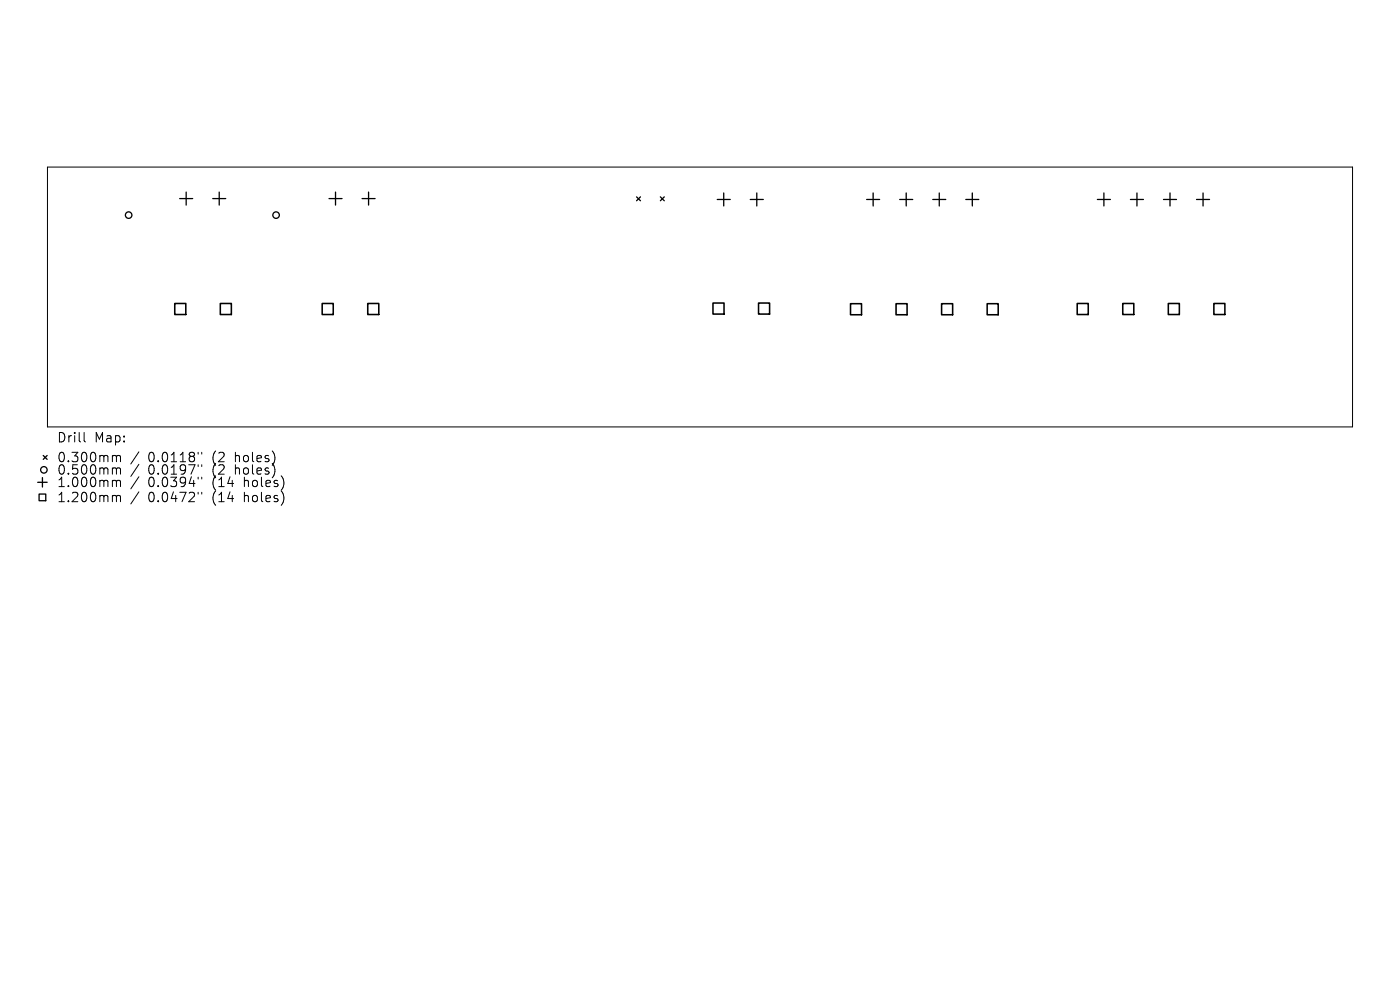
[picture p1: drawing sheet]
<svg xmlns="http://www.w3.org/2000/svg" width="297mm" height="210mm" viewBox="0 0 297 210" stroke-linecap="round" stroke-linejoin="round" font-family="sans-serif">
<defs><g id="words">
<g font-size="2.8">
<text x="12" y="94.1">Drill</text>
<text x="20" y="94.1">Map:</text>
<text x="12" y="98.3">0.300mm</text>
<text x="12" y="101">0.500mm</text>
<text x="31.4" y="98.3">0.0118&quot;</text>
<text x="31.4" y="101">0.0197&quot;</text>
<text x="45.2" y="98.3">(2</text>
<text x="45.2" y="101">(2</text>
<text x="50.1" y="98.3">holes)</text>
<text x="50.1" y="101">holes)</text>
<text x="12" y="103.6">1.000mm</text>
<text x="12" y="106.8">1.200mm</text>
<text x="31.4" y="103.6">0.0394&quot;</text>
<text x="31.4" y="106.8">0.0472&quot;</text>
<text x="45.2" y="103.6">(14</text>
<text x="45.2" y="106.8">(14</text>
<text x="52" y="103.6">holes)</text>
<text x="52" y="106.8">holes)</text>
</g>
</g></defs>
<g fill="none" stroke="#000" stroke-width=".21">
<path d="M10.1 35.4h276.8v55.2h-276.8zM17.8 91.7v1.8l.3 .2M24.1 96.6h.3l.3 .3M24.1 99.3h.3l.3 .2M24.7 96.9l.3-.3 .5 .1 .1 1.2M24.7 96.9v1M24.7 99.5v1.1M24.7 99.5l.3-.2h.5l.1 1.3M29.5 95.9l-1.7 2.5M29.5 98.5l-1.7 2.6M42 95.9v.4M42 98.6v.4"/>
<path d="M42.8 95.9v.4M42.8 98.6v.4M24.1 101.9h.3l.3 .3M24.1 105.1h.3l.3 .3M24.7 102.2v1M24.7 105.4v1M24.7 102.2l.3-.3 .5 .1 .1 1.2M24.7 105.4l.3-.3 .5 .1 .1 1.2M29.5 101.1l-1.7 2.6M29.5 104.3l-1.7 2.6M42 101.2v.4M42 104.4v.4"/>
<path d="M42.8 101.2v.4M42.8 104.4v.4"/>
</g>
<g fill="none" stroke="#000" stroke-width=".28">
<path d="M38.1 42.1h2.8M39.5 40.7v2.8M45.1 42.1h2.8M46.5 40.7v2.8M69.8 42.1h2.8M71.2 40.7v2.8M76.8 42.1h2.8M78.2 40.7v2.8M135 41.8l.9 .8M135.9 41.8l-.9 .8M140.1 41.8l.8 .8M140.9 41.8l-.8 .8"/>
<path d="M152.2 42.3h2.7M153.5 40.9v2.8M159.2 42.3h2.7M160.5 40.9v2.8M183.9 42.3h2.7M185.2 40.9v2.8M190.9 42.3h2.7M192.2 40.9v2.8M197.9 42.3h2.7M199.3 40.9v2.8M204.9 42.3h2.8M206.3 40.9v2.8"/>
<path d="M232.8 42.3h2.8M234.2 40.9v2.8M239.8 42.3h2.8M241.2 40.9v2.8M246.8 42.3h2.8M248.2 40.9v2.8M253.8 42.3h2.8M255.2 40.9v2.8M9.2 96.6l.8 .8M10 96.6l-.8 .8M8 102.3h2M8.3 104.8h1.4v1.4h-1.4z"/>
<path d="M9 101.3v2"/>
<circle cx="27.3" cy="45.6" r=".69"/>
<circle cx="58.6" cy="45.6" r=".69"/>
<circle cx="9.3" cy="99.7" r=".69"/>
</g>
<g fill="none" stroke="#000" stroke-width=".33">
<path d="M37.1 64.4h2.3v2.3h-2.3zM46.7 64.4h2.4v2.3h-2.4zM68.4 64.4h2.3v2.3h-2.3zM78 64.4h2.4v2.3h-2.4zM151.3 64.3h2.3v2.3h-2.3zM160.9 64.3h2.4v2.3h-2.4zM180.4 64.4h2.4v2.4h-2.4zM190.1 64.4h2.3v2.4h-2.3zM199.8 64.4h2.3v2.4h-2.3zM209.4 64.4h2.4v2.4h-2.4zM228.5 64.4h2.4v2.3h-2.4zM238.2 64.4h2.3v2.3h-2.3z"/>
<path d="M247.8 64.4h2.4v2.3h-2.4zM257.5 64.4h2.4v2.3h-2.4z"/>
</g>
<use href="#words"/>
</svg>
